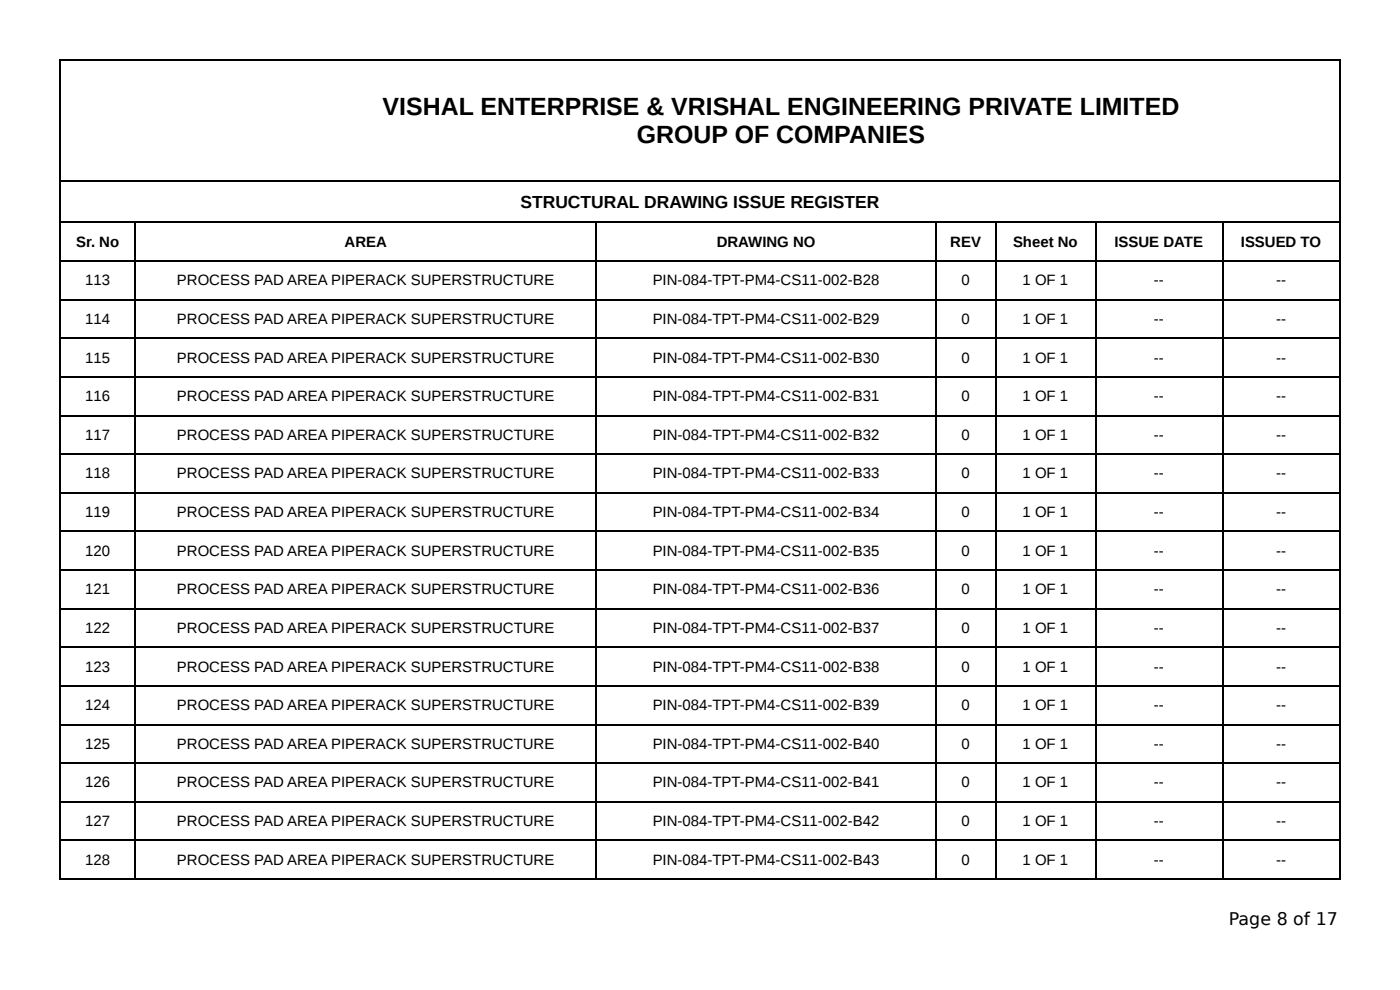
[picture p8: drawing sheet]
<svg xmlns="http://www.w3.org/2000/svg" width="297mm" height="210mm" viewBox="0 0 297 210" stroke-linecap="round" stroke-linejoin="round" font-family="sans-serif">
<defs><g id="words">
<g font-size="5.3">
<text x="81.3" y="24.3">VISHAL ENTERPRISE &amp; VRISHAL ENGINEERING PRIVATE LIMITED</text>
<text x="135.3" y="30.4">GROUP OF COMPANIES</text>
</g>
<g font-size="3.7">
<text x="110.6" y="44.2">STRUCTURAL DRAWING ISSUE REGISTER</text>
<text x="261" y="196.3">Page 8 of 17</text>
</g>
<g font-size="3.2">
<text x="16.2" y="52.4">Sr. No</text>
<text x="73.2" y="52.4">AREA</text>
<text x="152.2" y="52.4">DRAWING NO</text>
<text x="201.8" y="52.4">REV</text>
<text x="215.2" y="52.4">Sheet No</text>
<text x="236.7" y="52.4">ISSUE DATE</text>
<text x="263.5" y="52.4">ISSUED TO</text>
<text x="18.1" y="60.6">113</text>
<text x="37.6" y="60.6">PROCESS PAD AREA PIPERACK SUPERSTRUCTURE</text>
<text x="138.6" y="60.6">PIN-084-TPT-PM4-CS11-002-B28</text>
<text x="204.2" y="60.6">0</text>
<text x="217.2" y="60.6">1 OF 1</text>
<text x="245" y="60.6">--</text>
<text x="271" y="60.6">--</text>
<text x="18.1" y="68.8">114</text>
<text x="37.6" y="68.8">PROCESS PAD AREA PIPERACK SUPERSTRUCTURE</text>
<text x="138.6" y="68.8">PIN-084-TPT-PM4-CS11-002-B29</text>
<text x="204.2" y="68.8">0</text>
<text x="217.2" y="68.8">1 OF 1</text>
<text x="245" y="68.8">--</text>
<text x="271" y="68.8">--</text>
<text x="18.1" y="77">115</text>
<text x="37.6" y="77">PROCESS PAD AREA PIPERACK SUPERSTRUCTURE</text>
<text x="138.6" y="77">PIN-084-TPT-PM4-CS11-002-B30</text>
<text x="204.2" y="77">0</text>
<text x="217.2" y="77">1 OF 1</text>
<text x="245" y="77">--</text>
<text x="271" y="77">--</text>
<text x="18.1" y="85.2">116</text>
<text x="37.6" y="85.2">PROCESS PAD AREA PIPERACK SUPERSTRUCTURE</text>
<text x="138.6" y="85.2">PIN-084-TPT-PM4-CS11-002-B31</text>
<text x="204.2" y="85.2">0</text>
<text x="217.2" y="85.2">1 OF 1</text>
<text x="245" y="85.2">--</text>
<text x="271" y="85.2">--</text>
<text x="18.1" y="93.4">117</text>
<text x="37.6" y="93.4">PROCESS PAD AREA PIPERACK SUPERSTRUCTURE</text>
<text x="138.6" y="93.4">PIN-084-TPT-PM4-CS11-002-B32</text>
<text x="204.2" y="93.4">0</text>
<text x="217.2" y="93.4">1 OF 1</text>
<text x="245" y="93.4">--</text>
<text x="271" y="93.4">--</text>
<text x="18.1" y="101.6">118</text>
<text x="37.6" y="101.6">PROCESS PAD AREA PIPERACK SUPERSTRUCTURE</text>
<text x="138.6" y="101.6">PIN-084-TPT-PM4-CS11-002-B33</text>
<text x="204.2" y="101.6">0</text>
<text x="217.2" y="101.6">1 OF 1</text>
<text x="245" y="101.6">--</text>
<text x="271" y="101.6">--</text>
<text x="18.1" y="109.8">119</text>
<text x="37.6" y="109.8">PROCESS PAD AREA PIPERACK SUPERSTRUCTURE</text>
<text x="138.6" y="109.8">PIN-084-TPT-PM4-CS11-002-B34</text>
<text x="204.2" y="109.8">0</text>
<text x="217.2" y="109.8">1 OF 1</text>
<text x="245" y="109.8">--</text>
<text x="271" y="109.8">--</text>
<text x="18.1" y="118">120</text>
<text x="37.6" y="118">PROCESS PAD AREA PIPERACK SUPERSTRUCTURE</text>
<text x="138.6" y="118">PIN-084-TPT-PM4-CS11-002-B35</text>
<text x="204.2" y="118">0</text>
<text x="217.2" y="118">1 OF 1</text>
<text x="245" y="118">--</text>
<text x="271" y="118">--</text>
<text x="18.1" y="126.2">121</text>
<text x="37.6" y="126.2">PROCESS PAD AREA PIPERACK SUPERSTRUCTURE</text>
<text x="138.6" y="126.2">PIN-084-TPT-PM4-CS11-002-B36</text>
<text x="204.2" y="126.2">0</text>
<text x="217.2" y="126.2">1 OF 1</text>
<text x="245" y="126.2">--</text>
<text x="271" y="126.2">--</text>
<text x="18.1" y="134.4">122</text>
<text x="37.6" y="134.4">PROCESS PAD AREA PIPERACK SUPERSTRUCTURE</text>
<text x="138.6" y="134.4">PIN-084-TPT-PM4-CS11-002-B37</text>
<text x="204.2" y="134.4">0</text>
<text x="217.2" y="134.4">1 OF 1</text>
<text x="245" y="134.4">--</text>
<text x="271" y="134.4">--</text>
<text x="18.1" y="142.6">123</text>
<text x="37.6" y="142.6">PROCESS PAD AREA PIPERACK SUPERSTRUCTURE</text>
<text x="138.6" y="142.6">PIN-084-TPT-PM4-CS11-002-B38</text>
<text x="204.2" y="142.6">0</text>
<text x="217.2" y="142.6">1 OF 1</text>
<text x="245" y="142.6">--</text>
<text x="271" y="142.6">--</text>
<text x="18.1" y="150.8">124</text>
<text x="37.6" y="150.8">PROCESS PAD AREA PIPERACK SUPERSTRUCTURE</text>
<text x="138.6" y="150.8">PIN-084-TPT-PM4-CS11-002-B39</text>
<text x="204.2" y="150.8">0</text>
<text x="217.2" y="150.8">1 OF 1</text>
<text x="245" y="150.8">--</text>
<text x="271" y="150.8">--</text>
<text x="18.1" y="159">125</text>
<text x="37.6" y="159">PROCESS PAD AREA PIPERACK SUPERSTRUCTURE</text>
<text x="138.6" y="159">PIN-084-TPT-PM4-CS11-002-B40</text>
<text x="204.2" y="159">0</text>
<text x="217.2" y="159">1 OF 1</text>
<text x="245" y="159">--</text>
<text x="271" y="159">--</text>
<text x="18.1" y="167.2">126</text>
<text x="37.6" y="167.2">PROCESS PAD AREA PIPERACK SUPERSTRUCTURE</text>
<text x="138.6" y="167.2">PIN-084-TPT-PM4-CS11-002-B41</text>
<text x="204.2" y="167.2">0</text>
<text x="217.2" y="167.2">1 OF 1</text>
<text x="245" y="167.2">--</text>
<text x="271" y="167.2">--</text>
<text x="18.1" y="175.4">127</text>
<text x="37.6" y="175.4">PROCESS PAD AREA PIPERACK SUPERSTRUCTURE</text>
<text x="138.6" y="175.4">PIN-084-TPT-PM4-CS11-002-B42</text>
<text x="204.2" y="175.4">0</text>
<text x="217.2" y="175.4">1 OF 1</text>
<text x="245" y="175.4">--</text>
<text x="271" y="175.4">--</text>
<text x="18.1" y="183.6">128</text>
<text x="37.6" y="183.6">PROCESS PAD AREA PIPERACK SUPERSTRUCTURE</text>
<text x="138.6" y="183.6">PIN-084-TPT-PM4-CS11-002-B43</text>
<text x="204.2" y="183.6">0</text>
<text x="217.2" y="183.6">1 OF 1</text>
<text x="245" y="183.6">--</text>
<text x="271" y="183.6">--</text>
</g>
</g></defs>
<g fill="none" stroke="#000" stroke-width=".26">
<path d="M12.7 12.8h272M12.8 12.7v174.1M284.6 12.7v174.1M12.7 38.5h272M12.7 47.2h272M12.7 55.4h272M28.7 47.4v139.4M126.6 47.4v139.4M198.8 47.4v139.4M211.5 47.4v139.4M232.7 47.4v139.4M259.7 47.4v139.4"/>
<path d="M12.7 63.6h272M12.7 71.8h272M12.7 80h272M12.7 88.2h272M12.7 96.4h272M12.7 104.6h272M12.7 112.8h272M12.7 121h272M12.7 129.2h272M12.7 137.5h272M12.7 145.7h272M12.7 153.9h272"/>
<path d="M12.7 162.1h272M12.7 170.3h272M12.7 178.5h272M12.7 186.7h272"/>
</g>
<use href="#words"/>
</svg>
